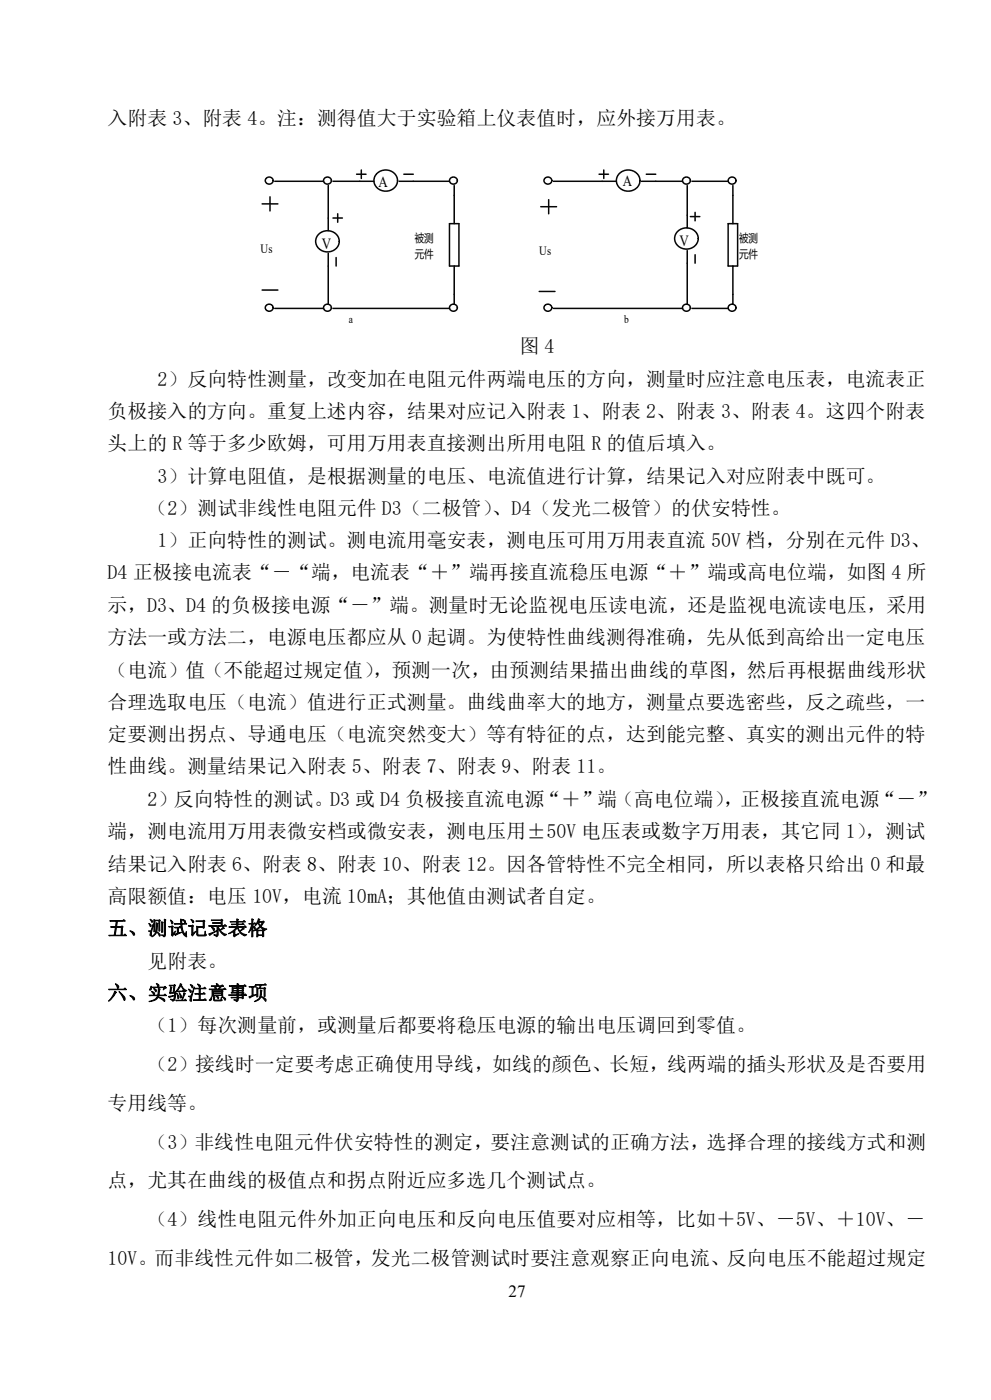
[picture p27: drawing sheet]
<svg xmlns="http://www.w3.org/2000/svg" width="184mm" height="260mm" viewBox="0 0 184 260" stroke-linecap="round" stroke-linejoin="round" font-family="sans-serif">
<defs><g id="words">
<g font-size="3.7">
<text x="20" y="23.3">入附表 3、附表 4。注：测得值大于实验箱上仪表值时，应外接万用表。</text>
<text x="96.5" y="65.6">图 4</text>
<text x="29.3" y="71.6">2）反向特性测量，改变加在电阻元件两端电压的方向，测量时应注意电压表，电流表正</text>
<text x="20" y="77.6">负极接入的方向。重复上述内容，结果对应记入附表 1、附表 2、附表 3、附表 4。这四个附表</text>
<text x="20" y="83.6">头上的 R 等于多少欧姆，可用万用表直接测出所用电阻 R 的值后填入。</text>
<text x="29.3" y="89.6">3）计算电阻值，是根据测量的电压、电流值进行计算，结果记入对应附表中既可。</text>
<text x="27.4" y="95.6">（2）测试非线性电阻元件 D3（二极管）</text>
<text x="91.3" y="95.6">、D4（发光二极管）的伏安特性。</text>
<text x="29.3" y="101.6">1）正向特性的测试。测电流用毫安表，测电压可用万用表直流 50V 档，分别在元件 D3、</text>
<text x="20" y="107.6">D4 正极接电流表“－“端，电流表“＋”端再接直流稳压电源“＋”端或高电位端，如图 4 所</text>
<text x="20" y="113.6">示，D3、D4 的负极接电源“－”端。测量时无论监视电压读电流，还是监视电流读电压，采用</text>
<text x="20" y="119.7">方法一或方法二，电源电压都应从 0 起调。为使特性曲线测得准确，先从低到高给出一定电压</text>
<text x="20" y="125.7">（电流）值（不能超过规定值）</text>
<text x="69.3" y="125.7">，预测一次，由预测结果描出曲线的草图，然后再根据曲线形状</text>
<text x="20" y="131.7">合理选取电压（电流）值进行正式测量。曲线曲率大的地方，测量点要选密些，反之疏些，一</text>
<text x="20" y="137.7">定要测出拐点、导通电压（电流突然变大）等有特征的点，达到能完整、真实的测出元件的特</text>
<text x="20" y="143.7">性曲线。测量结果记入附表 5、附表 7、附表 9、附表 11。</text>
<text x="27.4" y="149.7">2）反向特性的测试。D3 或 D4 负极接直流电源“＋”端（高电位端）</text>
<text x="134.4" y="149.7">，正极接直流电源“－”</text>
<text x="20" y="155.7">端，测电流用万用表微安档或微安表，测电压用±50V 电压表或数字万用表，其它同 1）</text>
<text x="160.7" y="155.7">，测试</text>
<text x="20" y="161.7">结果记入附表 6、附表 8、附表 10、附表 12。因各管特性不完全相同，所以表格只给出 0 和最</text>
<text x="20" y="167.7">高限额值：电压 10V，电流 10mA；其他值由测试者自定。</text>
<text x="20" y="173.7">五、测试记录表格</text>
<text x="27.4" y="179.7">见附表。</text>
<text x="20" y="185.7">六、实验注意事项</text>
<text x="27.4" y="191.7">（1）每次测量前，或测量后都要将稳压电源的输出电压调回到零值。</text>
<text x="27.4" y="198.9">（2）接线时一定要考虑正确使用导线，如线的颜色、长短，线两端的插头形状及是否要用</text>
<text x="20" y="206.1">专用线等。</text>
<text x="27.4" y="213.3">（3）非线性电阻元件伏安特性的测定，要注意测试的正确方法，选择合理的接线方式和测</text>
<text x="20" y="220.5">点，尤其在曲线的极值点和拐点附近应多选几个测试点。</text>
<text x="27.4" y="227.7">（4）线性电阻元件外加正向电压和反向电压值要对应相等，比如＋5V、－5V、＋10V、－</text>
<text x="20" y="235">10V。而非线性元件如二极管，发光二极管测试时要注意观察正向电流、反向电压不能超过规定</text>
</g>
<text font-size="3.2" x="94.4" y="240.9">27</text>
<g font-size="2.9">
<text x="70.3" y="34.7">A</text>
<text x="115.6" y="34.5">A</text>
<text x="59.8" y="46.3">V</text>
<text x="126.2" y="45.7">V</text>
</g>
<g font-size="2.4">
<text x="48.4" y="47.1">U</text>
<text x="49.8" y="47.1">s</text>
<text x="100.1" y="47.3">Us</text>
</g>
<g font-size="2.1" fill="#fff">
<text x="59.9" y="35.2">1</text>
<text x="83.6" y="35.2">2</text>
<text x="107.3" y="35.2">3</text>
<text x="131" y="35.2">4</text>
<text x="50.6" y="37.9">D</text>
<text x="49.8" y="54.9">D:\电路原理\MyDesign.ddb</text>
<text x="50.6" y="59.1">A</text>
<text x="59.9" y="58.9">1</text>
<text x="83.6" y="58.9">2</text>
<text x="95.2" y="54.9">Drawn By:</text>
<text x="107.3" y="58.9">3</text>
<text x="131" y="58.9">4</text>
</g>
<g font-size="2.1">
<text x="77" y="45">被测</text>
<text x="77" y="47.8">元件</text>
<text x="137.3" y="45">被测C</text>
<text x="137.3" y="47.8">元件</text>
<text x="64.8" y="59.9">a</text>
<text x="115.9" y="59.9">b</text>
</g>
</g></defs>
<g fill="none" stroke="#fff" stroke-width=".19">
<path d="M48.3 34.2h89.3M48.4 31.6h94.7v28.6h-94.7zM48.4 39.2h5.8M54.2 36.8h83.1v18.1h-83.1zM72.1 31.6v5.2M95.7 31.6v5.2M119.4 31.6v5.2M137.6 39.2h5.8M48.3 42.1h89.3M48.3 49.9h89.3M48.3 52.6h89.3M48.4 53.3h5.8"/>
<path d="M48.4 46.3h5.8M49.8 42.1v7.8M72.1 55.2v5.2M93.7 49.9v5.3M95.7 55.2v5.2M108.3 42.1v7.8M119.4 55.2v5.2M137.6 53.3h5.8M137.6 46.3h5.8"/>
</g>
<g fill="none" stroke="#000" stroke-width=".28">
<path d="M48.7 37.9h2.9M50.1 36.6v2.6M51 33.7h9.1M61 34.5v8.4M61.8 33.7h7.6M62.7 39.7v1.6M66.2 32.4h1.8M67.1 31.6v1.5M70.1 32.1a2.17 2.17 0 0 1 2.5-.3 2.17 2.17 0 0 1 1.1 2.3 2.19 2.19 0 0 1-2.5 1.4 2.19 2.19 0 0 1-1.7-2.5zM74.1 33.7h9.4M75 32.4h1.7M84.3 34.5v7"/>
<path d="M100.4 38.4h2.9M101.9 37.1v2.6M102.8 33.7h11.7M111.2 32.4h1.8M112.1 31.6v1.5M115.1 32.1a2.17 2.17 0 0 1 2.5-.3 2.17 2.17 0 0 1 1.2 2.3 2.19 2.19 0 0 1-2.6 1.4 2.19 2.19 0 0 1-1.7-2.5zM119.1 33.7h7.6M120 32.4h1.8M127.6 34.5v7.8M128.5 33.7h6.7M129.1 39.4v1.6M136.1 34.5v7"/>
<path d="M48.7 53.9h2.9M51 57.3h9.1M59.3 43.4a2.17 2.17 0 0 1 2.5-.3 2.17 2.17 0 0 1 1.1 2.2 2.19 2.19 0 0 1-2.6 1.4 2.19 2.19 0 0 1-1.6-2.4zM61 47.1v9.4M61.8 40.5h1.8M61.8 57.3h21.7M62.4 47.8v1.6M83.5 41.5h1.7v7.9h-1.7zM84.3 49.4v7.1M100.1 54.1h3M102.8 57.3h23.9M125.9 42.9a2.17 2.17 0 0 1 2.5-.4 2.17 2.17 0 0 1 1.2 2.3 2.19 2.19 0 0 1-2.6 1.4 2.19 2.19 0 0 1-1.6-2.4z"/>
<path d="M127.6 46.5v10M128.2 40.2h1.8M128.5 57.3h6.7M129.1 47.3v1.6M135.2 41.5h1.8v7.9h-1.8zM136.1 49.4v7.1"/>
<circle cx="50" cy="33.5" r=".7"/>
<circle cx="60.8" cy="33.5" r=".7"/>
<circle cx="84.2" cy="33.5" r=".7"/>
<circle cx="101.8" cy="33.5" r=".7"/>
<circle cx="127.5" cy="33.5" r=".7"/>
<circle cx="136" cy="33.5" r=".7"/>
<circle cx="50" cy="57.1" r=".7"/>
<circle cx="60.8" cy="57.1" r=".7"/>
<circle cx="84.2" cy="57.1" r=".7"/>
<circle cx="101.8" cy="57.1" r=".7"/>
<circle cx="127.5" cy="57.1" r=".7"/>
<circle cx="136" cy="57.1" r=".7"/>
</g>
<use href="#words"/>
</svg>
